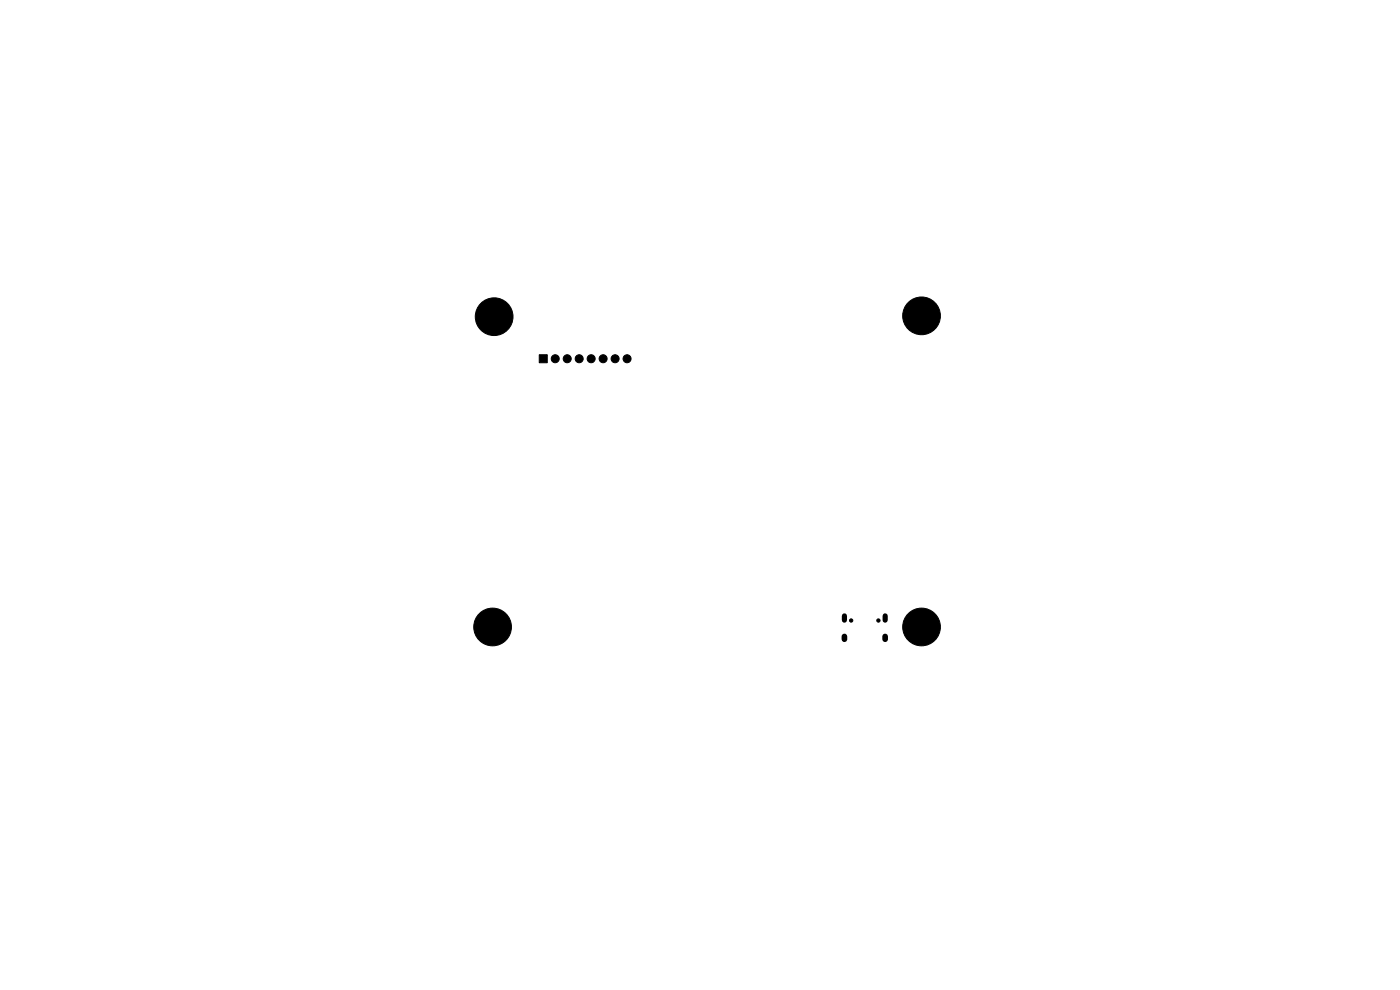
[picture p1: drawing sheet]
<svg xmlns="http://www.w3.org/2000/svg" width="297mm" height="210mm" viewBox="0 0 297 210" stroke-linecap="round" stroke-linejoin="round" font-family="sans-serif">
<g fill="#000" stroke="#000" stroke-width=".21">
<path d="M114.4 75.3h1.7v1.7h-1.7z"/>
<circle cx="104.8" cy="67.2" r="4"/>
<circle cx="117.8" cy="76.1" r=".85"/>
<circle cx="120.3" cy="76.1" r=".85"/>
<circle cx="122.9" cy="76.1" r=".85"/>
<circle cx="125.4" cy="76.1" r=".85"/>
<circle cx="128" cy="76.1" r=".85"/>
<circle cx="130.5" cy="76.1" r=".85"/>
<circle cx="133" cy="76.1" r=".85"/>
<circle cx="195.5" cy="67" r="4"/>
<circle cx="104.5" cy="133" r="4"/>
<circle cx="180.6" cy="131.6" r=".35"/>
<circle cx="186.3" cy="131.6" r=".35"/>
<circle cx="195.5" cy="133" r="4"/>
</g>
<path d="M179.1 130.6v.9M187.8 130.6v.9" fill="none" stroke="#000" stroke-width="1.1"/>
<path d="M179.1 135v.6M187.8 135v.6" fill="none" stroke="#000" stroke-width="1.2"/>
</svg>
